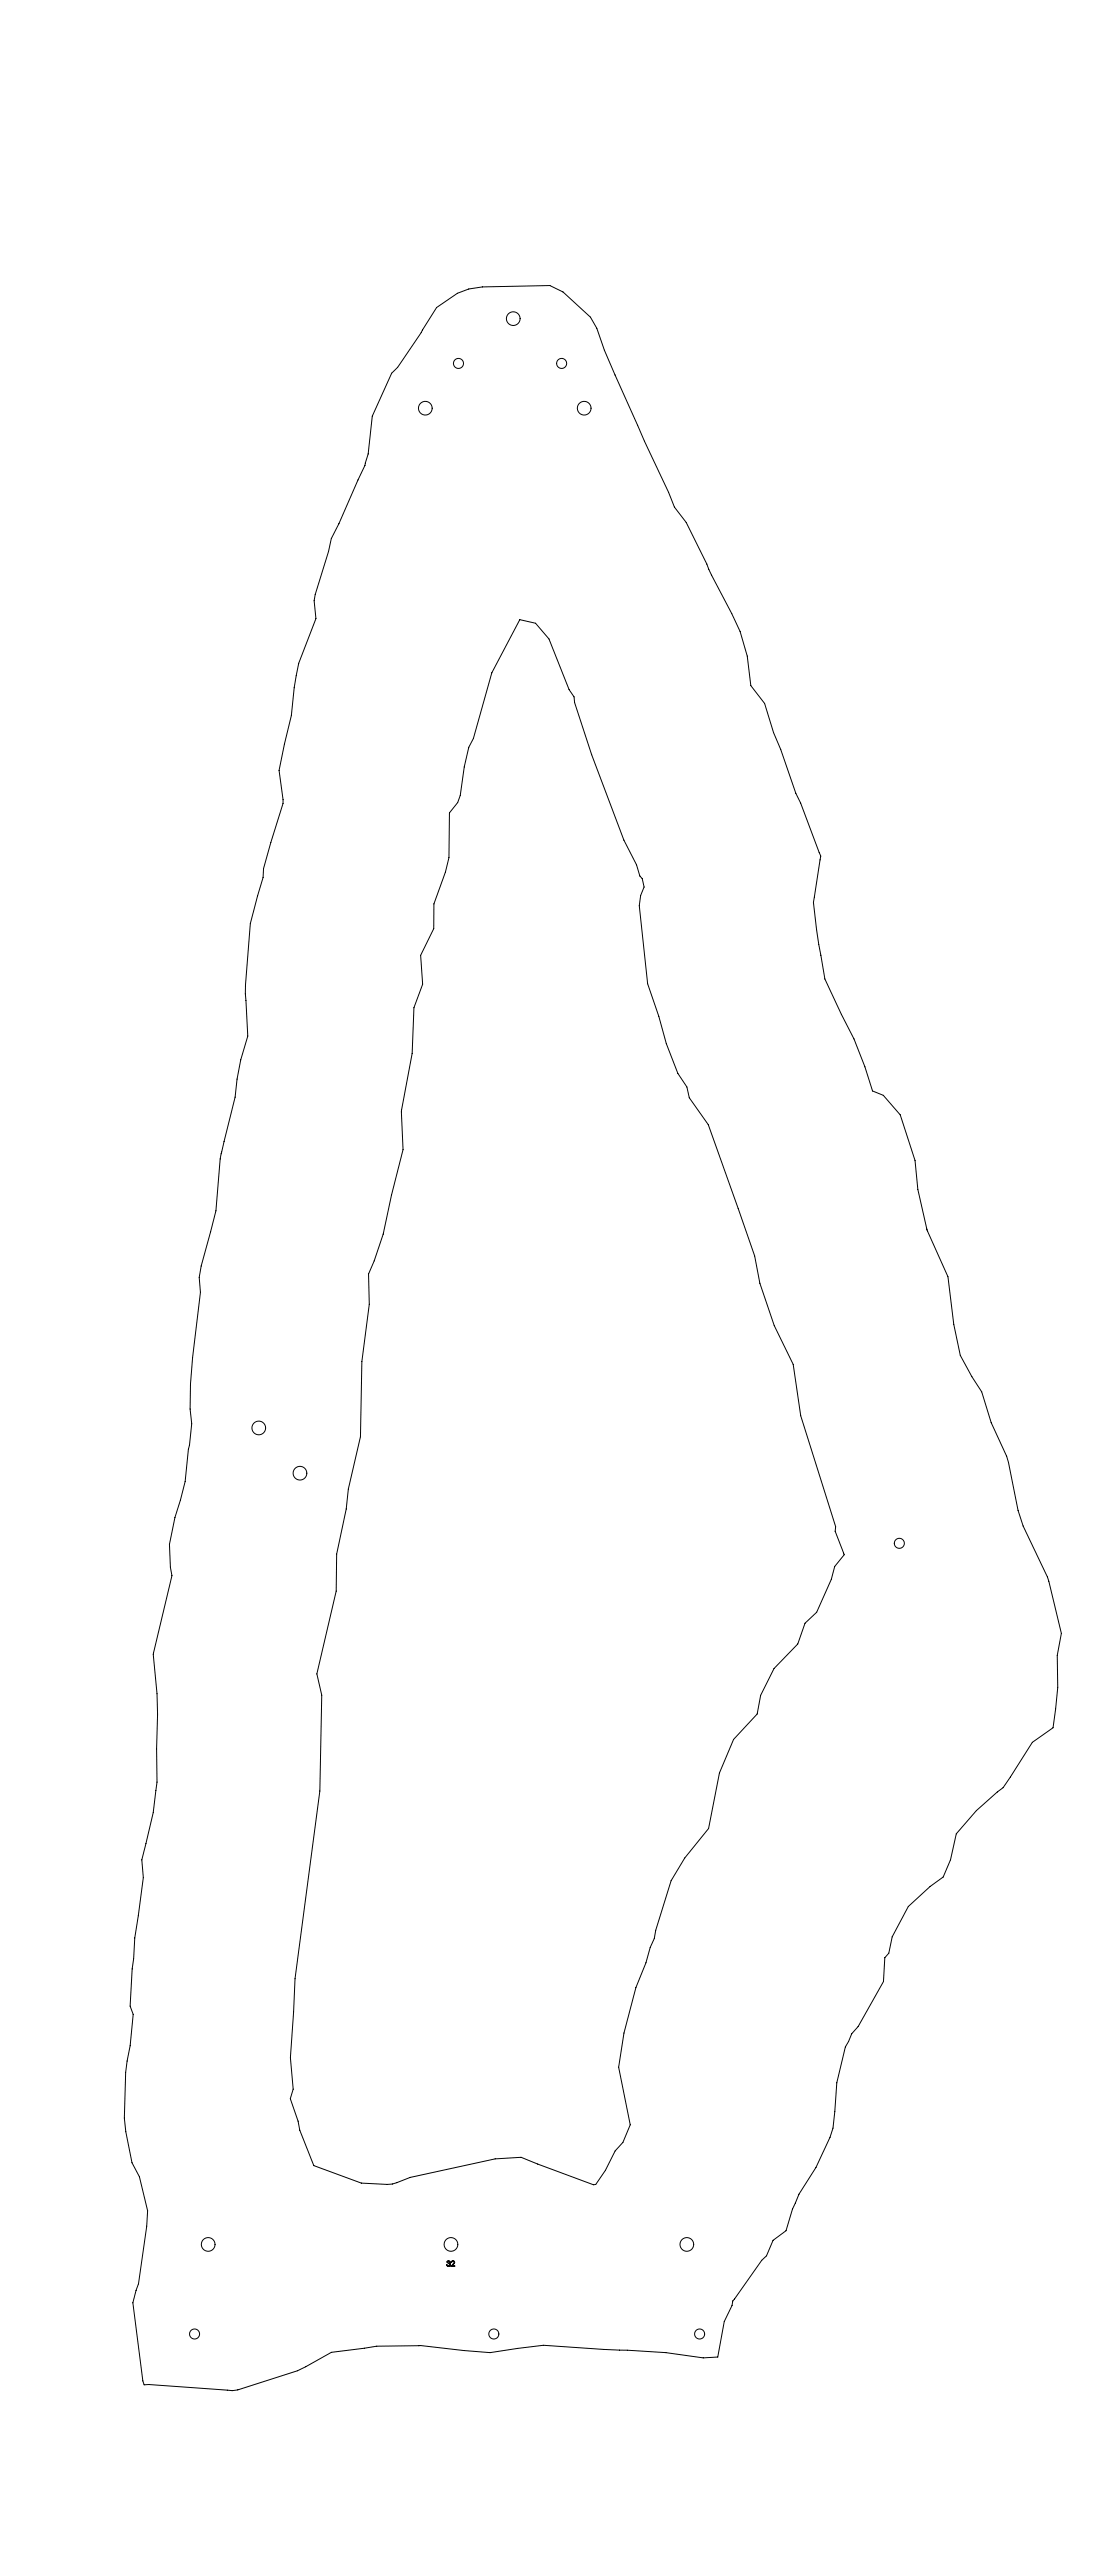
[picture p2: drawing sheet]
<svg xmlns="http://www.w3.org/2000/svg" width="1000mm" height="2300mm" viewBox="0 0 1000 2300" stroke-linecap="round" stroke-linejoin="round" font-family="sans-serif">
<g fill="none" stroke="#000" stroke-width=".89">
<path d="M390 275l18-13 11-4 12-2 60-1 12 6 24 22 6 10 7 20 9 22 26 59 22 46 5 13 11 14 18 37 4 10 18 34 8 16 6 22 3 26 13 16 8 26 6 16 14 39 4 8 18 48-7 41a706 706 0 0 0 10 68l15 32 11 22 10 25 7 21 10 4 15 18 13 41 3 25 8 37 18 41 6 43 5 28 11 19 9 13 8 28 14 30 1 5 9 43 5 14 21 46 13 50-4 20v28l-4 36-18 13-26 41-6 4-18 16-18 21-5 23-7 16-12 8-19 18-14 27-3 15-4 4-1 21-23 40-6 7-2 7-3 4-8 32-3 41-3 8-12 27a158 158 0 0 0-27 56l-12 9-6 14-4 4-26 36v4l-7 15-6 31-13 1a657 657 0 0 0-89-7l-54-4-47 6-24-1-38-5-40 1-40 5-30 17-54 17h-5l-74-5h-4l-1-3-9-70 5-17 7-52 1-13-8-31-6-12-6-28-1-12 1-41 4-24 3-28-3-7 4-61 8-54-1-16 10-42 3-27v-30a449 449 0 0 0-3-85l17-70-2-7-1-21 5-24 5-15 4-17 6-51-1-13v-23l2-24 7-58-1-13 2-10 13-49 4-47 13-55 2-16 3-17 6-22-2-37v-8l4-55 12-41v-8l7-23 11-35-4-30 5-23 6-26 3-25 4-22 15-39-2-16 1-6 12-38 3-12 7-13 23-52 3-11 3-33 18-39 5-5 21-31zM464 553l14 4 12 14 18 45 5 6v6l15 46 29 76 11 22 3 10 2 3 2 7-3 8-1 9 7 70 10 29 7 24 10 27 8 12 2 10 17 24 42 117 4 24 13 38 17 35 7 46 31 99v4l8 21-9 10-3 12-13 29-10 10-7 18-21 22-12 24-3 17-21 23-13 30-9 49-22 27-12 20-14 44-1 8-3 7-4 14-9 22-11 41-5 30 11 52-7 16-7 7-8 18-9 12h-2l-65-24-23 1-76 17-16 6h-4l-23-1-43-16-12-31-2-8-7-20 3-9-3-28 3-41 1-30 23-167 1-86-4-19 17-74 1-33 8-40 2-18 11-47 1-67 7-51-1-27 5-12 8-24 8-34 10-41-2-34 10-52 2-41 7-21-1-26 11-24v-22l11-28 3-13v-40l8-9 2-7 4-25 4-17 4-8 16-59zM400 2019a1.3 1.3 0 0 1 2 1 1.3 1.3 0 0 1-1 2 1.6 1.6 0 0 1 0 2 1.6 1.6 0 0 1-2-1 1.3 1.3 0 0 0 2 1 1.3 1.3 0 0 0 0-2l-1-1h1a1.3 1.3 0 0 0-1-1 1.3 1.3 0 0 0-1 0zM403 2020a1.7 1.7 0 0 1 3 0 1.7 1.7 0 0 1-1 2l-1 2h2h-3l2-3a1.1 1.1 0 0 0 0-1 1.1 1.1 0 0 0-2 1z"/>
<circle cx="458" cy="285" r="6"/>
<circle cx="409" cy="325" r="4"/>
<circle cx="501" cy="325" r="4"/>
<circle cx="380" cy="365" r="6"/>
<circle cx="522" cy="365" r="6"/>
<circle cx="231" cy="1275" r="6"/>
<circle cx="268" cy="1316" r="6"/>
<circle cx="803" cy="1379" r="5"/>
<circle cx="186" cy="2005" r="6"/>
<circle cx="403" cy="2005" r="6"/>
<circle cx="613" cy="2005" r="6"/>
<circle cx="174" cy="2085" r="5"/>
<circle cx="441" cy="2085" r="5"/>
<circle cx="625" cy="2085" r="5"/>
</g>
</svg>
